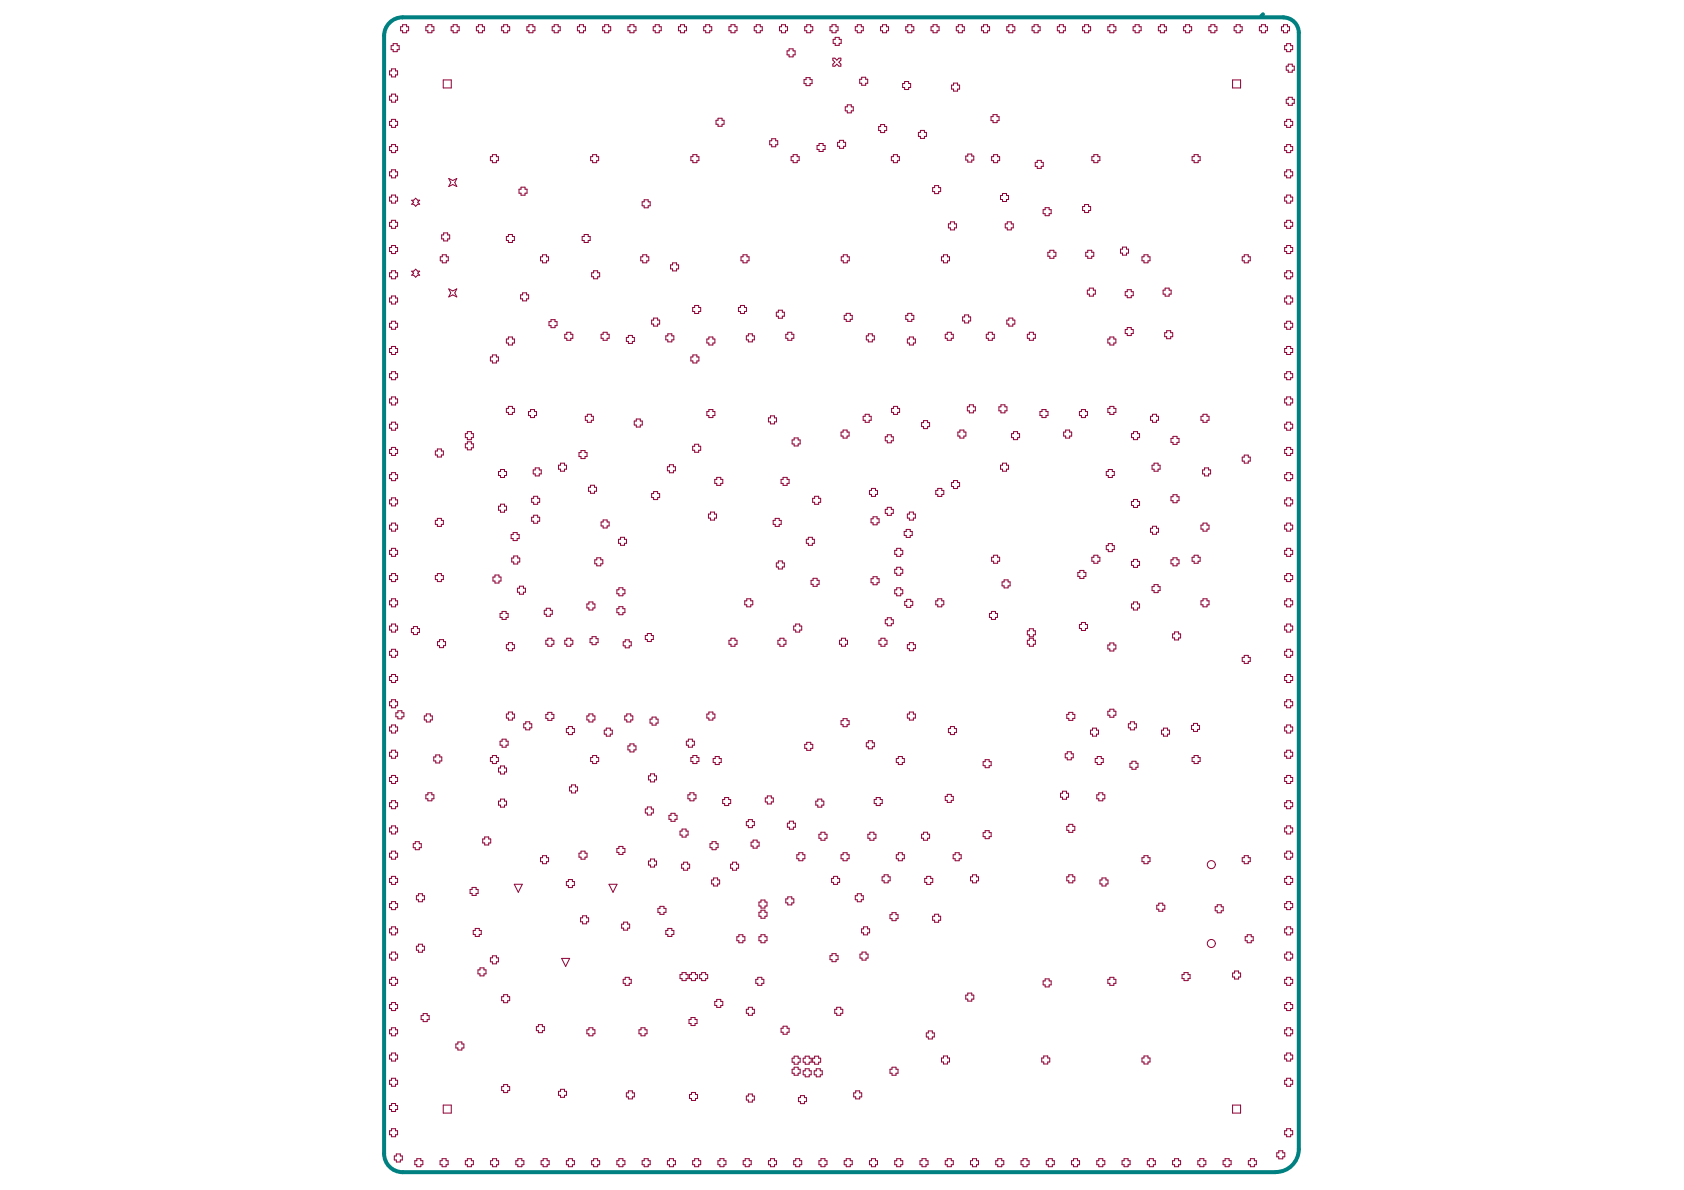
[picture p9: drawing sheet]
<svg xmlns="http://www.w3.org/2000/svg" width="297mm" height="210mm" viewBox="0 0 297 210" stroke-linecap="round" stroke-linejoin="round" font-family="sans-serif">
<path d="M222.8 2.5l-.3 .3M226.4 3.1a2.72 2.72 0 0 1 2.7 2.7v196.9a4 4 0 0 1-4.1 4M226.4 3.1h-155.4a3.3 3.3 0 0 0-3.2 3.2v197.2a3.3 3.3 0 0 0 3.2 3.3M71 206.8h154" fill="none" stroke="#008080" stroke-width=".71"/>
<g fill="none" stroke="#8d0034" stroke-width=".18">
<path d="M68.7 12.5h.4v-.3h.7v.3h.3v.7h-.3v.4h-.7v-.4h-.4zM68.7 17h.4v-.4h.7v.4h.3v.7h-.3v.3h-.7v-.3h-.4zM69 8.1h.3v-.4h.8v.4h.3v.7h-.3v.3h-.8v-.3h-.3zM70.7 4.7h.3v-.3h.7v.3h.4v.7h-.4v.4h-.7v-.4h-.3zM75.1 4.7h.4v-.3h.7v.3h.3v.7h-.3v.4h-.7v-.4h-.4zM78.2 14.1h1.4v1.4h-1.4zM79.6 4.7h.3v-.3h.7v.3h.4v.7h-.4v.4h-.7v-.4h-.3zM84 4.7h.4v-.3h.7v.3h.3v.7h-.3v.4h-.7v-.4h-.4zM88.5 4.7h.3v-.3h.7v.3h.4v.7h-.4v.4h-.7v-.4h-.3zM92.9 4.7h.4v-.3h.7v.3h.4v.7h-.4v.4h-.7v-.4h-.4zM97.4 4.7h.4v-.3h.7v.3h.3v.7h-.3v.4h-.7v-.4h-.4zM101.9 4.7h.3v-.3h.7v.3h.4v.7h-.4v.4h-.7v-.4h-.3z"/>
<path d="M106.3 4.7h.4v-.3h.7v.3h.3v.7h-.3v.4h-.7v-.4h-.4zM110.8 4.7h.3v-.3h.7v.3h.4v.7h-.4v.4h-.7v-.4h-.3zM115.2 4.7h.4v-.3h.7v.3h.3v.7h-.3v.4h-.7v-.4h-.4zM119.7 4.7h.3v-.3h.7v.3h.4v.7h-.4v.4h-.7v-.4h-.3zM124.1 4.7h.4v-.3h.7v.3h.3v.7h-.3v.4h-.7v-.4h-.4zM128.6 4.7h.3v-.3h.7v.3h.4v.7h-.4v.4h-.7v-.4h-.3zM133 4.7h.4v-.3h.7v.3h.4v.7h-.4v.4h-.7v-.4h-.4zM137.5 4.7h.3v-.3h.8v.3h.3v.7h-.3v.4h-.8v-.4h-.3zM138.8 9h.4v-.4h.7v.4h.3v.7h-.3v.3h-.7v-.3h-.4zM141.8 14h.4v-.3h.7v.3h.3v.8h-.3v.3h-.7v-.3h-.4zM141.9 4.7h.4v-.3h.7v.3h.4v.7h-.4v.4h-.7v-.4h-.4zM146.4 4.7h.4v-.3h.7v.3h.3v.7h-.3v.4h-.7v-.4h-.4z"/>
<path d="M146.9 10.3h.4l.3 .3 .4-.3h.3v.3l-.3 .4 .3 .3v.4h-.3l-.4-.4-.3 .4h-.4v-.4l.4-.3-.4-.4zM147 6.9h.3v-.3h.7v.3h.4v.7h-.4v.4h-.7v-.4h-.3zM149.1 18.8h.3v-.3h.8v.3h.3v.8h-.3v.3h-.8v-.3h-.3zM150.9 4.7h.3v-.3h.7v.3h.4v.7h-.4v.4h-.7v-.4h-.3zM151.6 14h.4v-.4h.7v.4h.4v.7h-.4v.3h-.7v-.3h-.4zM155.3 4.7h.4v-.3h.7v.3h.3v.7h-.3v.4h-.7v-.4h-.4zM159.2 14.7h.4v-.3h.7v.3h.3v.7h-.3v.4h-.7v-.4h-.4zM159.8 4.7h.3v-.3h.7v.3h.4v.7h-.4v.4h-.7v-.4h-.3zM164.2 4.7h.4v-.3h.7v.3h.3v.7h-.3v.4h-.7v-.4h-.4zM167.8 15h.4v-.3h.7v.3h.4v.7h-.4v.4h-.7v-.4h-.4zM168.7 4.7h.3v-.3h.7v.3h.4v.7h-.4v.4h-.7v-.4h-.3zM173.1 4.7h.4v-.3h.7v.3h.4v.7h-.4v.4h-.7v-.4h-.4z"/>
<path d="M177.6 4.7h.3v-.3h.8v.3h.3v.7h-.3v.4h-.8v-.4h-.3zM182 4.7h.4v-.3h.7v.3h.4v.7h-.4v.4h-.7v-.4h-.4zM186.5 4.7h.4v-.3h.7v.3h.3v.7h-.3v.4h-.7v-.4h-.4zM191 4.7h.3v-.3h.7v.3h.4v.7h-.4v.4h-.7v-.4h-.3zM195.4 4.7h.4v-.3h.7v.3h.3v.7h-.3v.4h-.7v-.4h-.4zM199.9 4.7h.3v-.3h.7v.3h.4v.7h-.4v.4h-.7v-.4h-.3zM204.3 4.7h.4v-.3h.7v.3h.3v.7h-.3v.4h-.7v-.4h-.4zM208.8 4.7h.3v-.3h.7v.3h.4v.7h-.4v.4h-.7v-.4h-.3zM213.2 4.7h.4v-.3h.7v.3h.3v.7h-.3v.4h-.7v-.4h-.4zM217.4 14.1h1.4v1.4h-1.4zM217.7 4.7h.3v-.3h.8v.3h.3v.7h-.3v.4h-.8v-.4h-.3zM222.1 4.7h.4v-.3h.7v.3h.4v.7h-.4v.4h-.7v-.4h-.4z"/>
<path d="M226 4.7h.4v-.3h.7v.3h.4v.7h-.4v.4h-.7v-.4h-.4zM226.6 8.1h.4v-.4h.7v.4h.3v.7h-.3v.3h-.7v-.3h-.4zM226.9 11.7h.3v-.4h.7v.4h.4v.7h-.4v.3h-.7v-.3h-.3zM226.9 17.5h.3v-.3h.7v.3h.4v.7h-.4v.4h-.7v-.4h-.3zM68.7 39.2h.4v-.3h.7v.3h.3v.7h-.3v.4h-.7v-.4h-.4zM68.7 34.8h.4v-.4h.7v.4h.3v.7h-.3v.3h-.7v-.3h-.4zM68.7 30.3h.4v-.3h.7v.3h.3v.7h-.3v.4h-.7v-.4h-.4zM68.7 21.4h.4v-.3h.7v.3h.3v.7h-.3v.4h-.7v-.4h-.4zM68.7 25.9h.4v-.4h.7v.4h.3v.7h-.3v.3h-.7v-.3h-.4zM72.6 35.3h.4l.3-.3 .4 .3h.3l-.3 .4 .3 .3h-.3l-.4 .4-.3-.4h-.4l.4-.3zM79.2 31.5l.7 .3 .7-.3-.4 .7 .4 .7-.7-.4-.7 .4 .3-.7zM86.5 27.6h.4v-.3h.7v.3h.3v.7h-.3v.4h-.7v-.4h-.4z"/>
<path d="M91.5 33.4h.4v-.4h.7v.4h.4v.7h-.4v.3h-.7v-.3h-.4zM104.2 27.6h.3v-.3h.7v.3h.4v.7h-.4v.4h-.7v-.4h-.3zM113.3 35.6h.3v-.4h.7v.4h.4v.7h-.4v.4h-.7v-.4h-.3zM121.9 27.6h.3v-.3h.7v.3h.4v.7h-.4v.4h-.7v-.4h-.3zM126.3 21.2h.4v-.3h.7v.3h.3v.7h-.3v.4h-.7v-.4h-.4zM135.8 24.8h.3v-.3h.7v.3h.4v.7h-.4v.4h-.7v-.4h-.3zM139.5 27.6h.4v-.3h.7v.3h.4v.7h-.4v.4h-.7v-.4h-.4zM144.1 25.7h.4v-.4h.7v.4h.3v.7h-.3v.3h-.7v-.3h-.4zM147.7 25.1h.4v-.3h.7v.3h.4v.7h-.4v.4h-.7v-.4h-.4zM155 22.3h.3v-.3h.7v.3h.4v.7h-.4v.4h-.7v-.4h-.3zM157.2 27.6h.4v-.3h.7v.3h.3v.7h-.3v.4h-.7v-.4h-.4zM162 23.4h.4v-.4h.7v.4h.3v.7h-.3v.3h-.7v-.3h-.4z"/>
<path d="M164.5 33.1h.4v-.4h.7v.4h.3v.7h-.3v.4h-.7v-.4h-.4zM167.3 39.5h.3v-.4h.8v.4h.3v.7h-.3v.4h-.8v-.4h-.3zM170.4 27.5h.3v-.3h.7v.3h.4v.7h-.4v.4h-.7v-.4h-.3zM174.8 20.6h.4v-.4h.7v.4h.3v.7h-.3v.3h-.7v-.3h-.4zM174.9 27.6h.4v-.3h.7v.3h.3v.7h-.3v.4h-.7v-.4h-.4zM176.5 34.5h.3v-.4h.7v.4h.4v.7h-.4v.3h-.7v-.3h-.3zM177.3 39.5h.4v-.4h.7v.4h.3v.7h-.3v.4h-.7v-.4h-.4zM182.6 28.6h.4v-.3h.7v.3h.3v.7h-.3v.4h-.7v-.4h-.4zM184 37h.4v-.4h.7v.4h.3v.7h-.3v.3h-.7v-.3h-.4zM191 36.4h.3v-.3h.7v.3h.4v.7h-.4v.4h-.7v-.4h-.3zM192.6 27.6h.3v-.3h.8v.3h.3v.7h-.3v.4h-.8v-.4h-.3zM210.3 27.6h.3v-.3h.7v.3h.4v.7h-.4v.4h-.7v-.4h-.3z"/>
<path d="M226.6 21.4h.4v-.3h.7v.3h.3v.7h-.3v.4h-.7v-.4h-.4zM226.6 25.9h.4v-.4h.7v.4h.3v.7h-.3v.3h-.7v-.3h-.4zM226.6 30.3h.4v-.3h.7v.3h.3v.7h-.3v.4h-.7v-.4h-.4zM226.6 34.8h.4v-.4h.7v.4h.3v.7h-.3v.3h-.7v-.3h-.4zM226.6 39.2h.4v-.3h.7v.3h.3v.7h-.3v.4h-.7v-.4h-.4zM68.7 48.1h.4v-.3h.7v.3h.3v.7h-.3v.4h-.7v-.4h-.4zM68.7 43.7h.4v-.4h.7v.4h.3v.7h-.3v.3h-.7v-.3h-.4zM68.7 52.6h.4v-.4h.7v.4h.3v.7h-.3v.3h-.7v-.3h-.4zM68.7 57h.4v-.3h.7v.3h.3v.7h-.3v.4h-.7v-.4h-.4zM72.6 47.8h.4l.3-.3 .4 .3h.3l-.3 .4 .3 .3h-.3l-.4 .4-.3-.4h-.4l.4-.3zM77.7 45.3h.3v-.4h.7v.4h.4v.7h-.4v.4h-.7v-.4h-.3zM77.9 41.4h.4v-.3h.7v.3h.3v.7h-.3v.4h-.7v-.4h-.4z"/>
<path d="M79.2 51l.7 .3 .7-.3-.4 .7 .4 .7-.7-.4-.7 .4 .3-.7zM89.3 41.7h.4v-.3h.7v.3h.3v.7h-.3v.4h-.7v-.4h-.4zM89.3 59.8h.4v-.4h.7v.4h.3v.7h-.3v.4h-.7v-.4h-.4zM91.8 52h.4v-.3h.7v.3h.3v.7h-.3v.4h-.7v-.4h-.4zM95.3 45.3h.4v-.4h.7v.4h.4v.7h-.4v.4h-.7v-.4h-.4zM96.8 56.7h.4v-.3h.7v.3h.4v.7h-.4v.4h-.7v-.4h-.4zM99.6 59h.4v-.4h.7v.4h.3v.7h-.3v.3h-.7v-.3h-.4zM102.7 41.7h.3v-.3h.7v.3h.4v.7h-.4v.4h-.7v-.4h-.3zM104.4 48.1h.3v-.3h.7v.3h.4v.7h-.4v.4h-.7v-.4h-.3zM106 59h.4v-.4h.7v.4h.3v.7h-.3v.3h-.7v-.3h-.4zM110.5 59.5h.3v-.3h.7v.3h.4v.7h-.4v.4h-.7v-.4h-.3zM113 45.3h.4v-.4h.7v.4h.3v.7h-.3v.4h-.7v-.4h-.4z"/>
<path d="M114.9 56.5h.4v-.4h.7v.4h.4v.7h-.4v.3h-.7v-.3h-.4zM117.4 59.2h.4v-.3h.7v.3h.4v.7h-.4v.4h-.7v-.4h-.4zM118.3 46.7h.3v-.3h.7v.3h.4v.7h-.4v.4h-.7v-.4h-.3zM122.2 54.2h.3v-.3h.7v.3h.4v.7h-.4v.4h-.7v-.4h-.3zM124.7 59.8h.3v-.4h.7v.4h.4v.7h-.4v.4h-.7v-.4h-.3zM130.3 54.2h.3v-.3h.7v.3h.4v.7h-.4v.4h-.7v-.4h-.3zM130.7 45.3h.4v-.4h.7v.4h.3v.7h-.3v.4h-.7v-.4h-.4zM131.6 59.2h.4v-.3h.7v.3h.4v.7h-.4v.4h-.7v-.4h-.4zM136.9 55.1h.4v-.4h.7v.4h.4v.7h-.4v.3h-.7v-.3h-.4zM138.6 59h.4v-.4h.7v.4h.3v.7h-.3v.3h-.7v-.3h-.4zM148.4 45.3h.3v-.4h.7v.4h.4v.7h-.4v.4h-.7v-.4h-.3zM148.9 55.6h.4v-.3h.7v.3h.3v.7h-.3v.4h-.7v-.4h-.4z"/>
<path d="M152.8 59.2h.4v-.3h.7v.3h.3v.7h-.3v.4h-.7v-.4h-.4zM159.8 55.6h.3v-.3h.7v.3h.4v.7h-.4v.4h-.7v-.4h-.3zM160 59.8h.4v-.4h.7v.4h.4v.7h-.4v.4h-.7v-.4h-.4zM166.1 45.3h.3v-.4h.7v.4h.4v.7h-.4v.4h-.7v-.4h-.3zM166.7 59h.4v-.4h.7v.4h.3v.7h-.3v.3h-.7v-.3h-.4zM169.8 55.9h.3v-.3h.8v.3h.3v.7h-.3v.4h-.8v-.4h-.3zM174 59h.3v-.4h.7v.4h.4v.7h-.4v.3h-.7v-.3h-.3zM177.6 56.5h.3v-.4h.8v.4h.3v.7h-.3v.3h-.8v-.3h-.3zM181.2 59h.4v-.4h.7v.4h.3v.7h-.3v.3h-.7v-.3h-.4zM184.8 44.5h.4v-.4h.7v.4h.3v.7h-.3v.4h-.7v-.4h-.4zM191.5 44.5h.4v-.4h.7v.4h.3v.7h-.3v.4h-.7v-.4h-.4zM191.8 51.2h.3v-.4h.8v.4h.3v.7h-.3v.3h-.8v-.3h-.3z"/>
<path d="M195.4 59.8h.4v-.4h.7v.4h.3v.7h-.3v.4h-.7v-.4h-.4zM197.6 43.9h.4v-.3h.7v.3h.4v.7h-.4v.4h-.7v-.4h-.4zM198.5 51.5h.3v-.4h.7v.4h.4v.7h-.4v.3h-.7v-.3h-.3zM198.5 58.1h.3v-.3h.7v.3h.4v.7h-.4v.4h-.7v-.4h-.3zM201.4 45.3h.4v-.4h.7v.4h.3v.7h-.3v.4h-.7v-.4h-.4zM205.2 51.2h.3v-.4h.7v.4h.4v.7h-.4v.3h-.7v-.3h-.3zM205.4 58.7h.4v-.4h.7v.4h.4v.7h-.4v.3h-.7v-.3h-.4zM219.1 45.3h.4v-.4h.7v.4h.3v.7h-.3v.4h-.7v-.4h-.4zM226.6 43.7h.4v-.4h.7v.4h.3v.7h-.3v.3h-.7v-.3h-.4zM226.6 48.1h.4v-.3h.7v.3h.3v.7h-.3v.4h-.7v-.4h-.4zM226.6 52.6h.4v-.4h.7v.4h.3v.7h-.3v.3h-.7v-.3h-.4zM226.6 57h.4v-.3h.7v.3h.3v.7h-.3v.4h-.7v-.4h-.4z"/>
<path d="M68.7 79.3h.4v-.4h.7v.4h.3v.7h-.3v.3h-.7v-.3h-.4zM68.7 74.8h.4v-.3h.7v.3h.3v.7h-.3v.4h-.7v-.4h-.4zM68.7 70.4h.4v-.4h.7v.4h.3v.7h-.3v.3h-.7v-.3h-.4zM68.7 65.9h.4v-.3h.7v.3h.3v.7h-.3v.4h-.7v-.4h-.4zM68.7 61.5h.4v-.4h.7v.4h.3v.7h-.3v.3h-.7v-.3h-.4zM76.8 79.5h.3v-.3h.8v.3h.3v.8h-.3v.3h-.8v-.3h-.3zM82.1 76.5h.3v-.4h.7v.4h.4v.7h-.4v.3h-.7v-.3h-.3zM82.1 78.3h.3v-.4h.7v.4h.4v.7h-.4v.3h-.7v-.3h-.3zM86.5 63h.4v-.4h.7v.4h.3v.7h-.3v.3h-.7v-.3h-.4zM89.3 72h.4v-.3h.7v.3h.3v.7h-.3v.4h-.7v-.4h-.4zM93.2 72.6h.4v-.4h.7v.4h.3v.7h-.3v.4h-.7v-.4h-.4zM102.1 79.8h.4v-.3h.7v.3h.3v.7h-.3v.4h-.7v-.4h-.4z"/>
<path d="M103.2 73.4h.4v-.3h.7v.3h.4v.7h-.4v.4h-.7v-.4h-.4zM111.9 74.3h.3v-.4h.7v.4h.4v.7h-.4v.3h-.7v-.3h-.3zM121.9 63h.3v-.4h.7v.4h.4v.7h-.4v.3h-.7v-.3h-.3zM122.2 78.7h.3v-.3h.7v.3h.4v.7h-.4v.4h-.7v-.4h-.3zM124.7 72.6h.3v-.4h.7v.4h.4v.7h-.4v.4h-.7v-.4h-.3zM135.5 73.7h.4v-.3h.7v.3h.4v.7h-.4v.4h-.7v-.4h-.4zM139.7 77.6h.4v-.4h.7v.4h.3v.7h-.3v.4h-.7v-.4h-.4zM148.4 76.2h.3v-.3h.7v.3h.4v.7h-.4v.4h-.7v-.4h-.3zM152.3 73.4h.3v-.3h.7v.3h.4v.7h-.4v.4h-.7v-.4h-.3zM156.2 77h.3v-.3h.7v.3h.4v.8h-.4v.3h-.7v-.3h-.3zM157.3 72h.3v-.3h.7v.3h.4v.7h-.4v.4h-.7v-.4h-.3zM162.6 74.5h.3v-.3h.7v.3h.4v.7h-.4v.4h-.7v-.4h-.3z"/>
<path d="M169 76.2h.3v-.3h.7v.3h.4v.7h-.4v.4h-.7v-.4h-.3zM170.6 71.8h.4v-.4h.7v.4h.3v.7h-.3v.3h-.7v-.3h-.4zM176.2 71.8h.4v-.4h.7v.4h.3v.7h-.3v.3h-.7v-.3h-.4zM178.4 76.5h.4v-.4h.7v.4h.3v.7h-.3v.3h-.7v-.3h-.4zM183.4 72.6h.4v-.4h.7v.4h.4v.7h-.4v.4h-.7v-.4h-.4zM187.6 76.2h.4v-.3h.7v.3h.3v.7h-.3v.4h-.7v-.4h-.4zM190.4 72.6h.4v-.4h.7v.4h.3v.7h-.3v.4h-.7v-.4h-.4zM195.4 72h.4v-.3h.7v.3h.3v.7h-.3v.4h-.7v-.4h-.4zM199.6 76.5h.3v-.4h.8v.4h.3v.7h-.3v.3h-.8v-.3h-.3zM202.9 73.4h.4v-.3h.7v.3h.3v.7h-.3v.4h-.7v-.4h-.4zM206.6 77.3h.3v-.3h.7v.3h.4v.7h-.4v.4h-.7v-.4h-.3zM211.8 73.4h.4v-.3h.7v.3h.4v.7h-.4v.4h-.7v-.4h-.4z"/>
<path d="M226.6 61.5h.4v-.4h.7v.4h.3v.7h-.3v.3h-.7v-.3h-.4zM226.6 65.9h.4v-.3h.7v.3h.3v.7h-.3v.4h-.7v-.4h-.4zM226.6 70.4h.4v-.4h.7v.4h.3v.7h-.3v.3h-.7v-.3h-.4zM226.6 74.8h.4v-.3h.7v.3h.3v.7h-.3v.4h-.7v-.4h-.4zM226.6 79.3h.4v-.4h.7v.4h.3v.7h-.3v.3h-.7v-.3h-.4zM68.7 97.1h.4v-.4h.7v.4h.3v.7h-.3v.3h-.7v-.3h-.4zM68.7 92.6h.4v-.3h.7v.3h.3v.7h-.3v.4h-.7v-.4h-.4zM68.7 83.7h.4v-.3h.7v.3h.3v.7h-.3v.4h-.7v-.4h-.4zM68.7 88.2h.4v-.4h.7v.4h.3v.7h-.3v.3h-.7v-.3h-.4zM76.8 91.8h.3v-.4h.8v.4h.3v.7h-.3v.4h-.8v-.4h-.3zM87.9 83.2h.4v-.4h.7v.4h.3v.7h-.3v.3h-.7v-.3h-.4zM87.9 89.3h.4v-.4h.7v.4h.3v.7h-.3v.3h-.7v-.3h-.4z"/>
<path d="M90.2 94.3h.3v-.4h.7v.4h.4v.7h-.4v.4h-.7v-.4h-.3zM90.3 98.4h.3v-.3h.7v.3h.4v.7h-.4v.4h-.7v-.4h-.3zM93.8 91.2h.3v-.3h.7v.3h.4v.7h-.4v.4h-.7v-.4h-.3zM93.8 87.9h.3v-.4h.7v.4h.4v.7h-.4v.4h-.7v-.4h-.3zM94.1 82.9h.3v-.4h.7v.4h.4v.7h-.4v.3h-.7v-.3h-.3zM98.5 82.1h.4v-.4h.7v.4h.3v.7h-.3v.3h-.7v-.3h-.4zM103.8 85.9h.4v-.3h.7v.3h.3v.8h-.3v.3h-.7v-.3h-.4zM104.9 98.7h.4v-.3h.7v.3h.3v.8h-.3v.3h-.7v-.3h-.4zM106 92.1h.4v-.4h.7v.4h.3v.7h-.3v.3h-.7v-.3h-.4zM109.1 95.1h.3v-.3h.8v.3h.3v.7h-.3v.4h-.8v-.4h-.3zM114.9 87.1h.4v-.4h.7v.4h.4v.7h-.4v.3h-.7v-.3h-.4zM117.7 82.3h.4v-.3h.7v.3h.3v.7h-.3v.4h-.7v-.4h-.4z"/>
<path d="M125 90.7h.3v-.4h.7v.4h.4v.7h-.4v.3h-.7v-.3h-.3zM126.1 84.6h.3v-.4h.7v.4h.4v.7h-.4v.3h-.7v-.3h-.3zM136.4 91.8h.3v-.4h.7v.4h.4v.7h-.4v.4h-.7v-.4h-.3zM136.9 99.3h.4v-.4h.7v.4h.4v.7h-.4v.4h-.7v-.4h-.4zM137.8 84.6h.3v-.4h.7v.4h.4v.7h-.4v.3h-.7v-.3h-.3zM142.2 95.1h.4v-.3h.7v.3h.3v.7h-.3v.4h-.7v-.4h-.4zM143.3 87.9h.4v-.4h.7v.4h.4v.7h-.4v.4h-.7v-.4h-.4zM153.4 86.5h.3v-.3h.7v.3h.4v.7h-.4v.4h-.7v-.4h-.3zM153.6 91.5h.4v-.3h.7v.3h.4v.7h-.4v.4h-.7v-.4h-.4zM156.2 89.8h.3v-.3h.7v.3h.4v.7h-.4v.4h-.7v-.4h-.3zM157.8 97.1h.4v-.4h.7v.4h.3v.7h-.3v.3h-.7v-.3h-.4zM159.5 93.7h.3v-.3h.8v.3h.3v.7h-.3v.4h-.8v-.4h-.3z"/>
<path d="M160 90.7h.4v-.4h.7v.4h.4v.7h-.4v.3h-.7v-.3h-.4zM165.1 86.5h.3v-.3h.7v.3h.4v.7h-.4v.4h-.7v-.4h-.3zM167.8 85.1h.4v-.3h.7v.3h.4v.7h-.4v.4h-.7v-.4h-.4zM174.9 98.3h.4v-.4h.7v.4h.3v.7h-.3v.4h-.7v-.4h-.4zM176.5 82.1h.3v-.4h.7v.4h.4v.7h-.4v.3h-.7v-.3h-.3zM192.6 98.3h.3v-.4h.8v.4h.3v.7h-.3v.4h-.8v-.4h-.3zM195.1 83.2h.4v-.4h.7v.4h.3v.7h-.3v.3h-.7v-.3h-.4zM195.1 96.2h.4v-.3h.7v.3h.3v.7h-.3v.4h-.7v-.4h-.4zM199.6 88.5h.3v-.4h.8v.4h.3v.7h-.3v.3h-.8v-.3h-.3zM199.6 99h.3v-.3h.8v.3h.3v.7h-.3v.4h-.8v-.4h-.3zM202.9 93.2h.4v-.4h.7v.4h.3v.7h-.3v.3h-.7v-.3h-.4zM203.2 82.1h.4v-.4h.7v.4h.3v.7h-.3v.3h-.7v-.3h-.4z"/>
<path d="M206.6 87.6h.3v-.3h.7v.3h.4v.7h-.4v.4h-.7v-.4h-.3zM206.6 98.7h.3v-.3h.7v.3h.4v.8h-.4v.3h-.7v-.3h-.3zM210.3 98.3h.3v-.4h.7v.4h.4v.7h-.4v.4h-.7v-.4h-.3zM211.8 92.6h.4v-.3h.7v.3h.4v.7h-.4v.4h-.7v-.4h-.4zM212.1 82.9h.4v-.4h.7v.4h.3v.7h-.3v.3h-.7v-.3h-.4zM219.1 80.6h.4v-.3h.7v.3h.3v.7h-.3v.4h-.7v-.4h-.4zM226.6 83.7h.4v-.3h.7v.3h.3v.7h-.3v.4h-.7v-.4h-.4zM226.6 88.2h.4v-.4h.7v.4h.3v.7h-.3v.3h-.7v-.3h-.4zM226.6 92.6h.4v-.3h.7v.3h.3v.7h-.3v.4h-.7v-.4h-.4zM226.6 97.1h.4v-.4h.7v.4h.3v.7h-.3v.3h-.7v-.3h-.4zM68.7 110.4h.4v-.3h.7v.3h.3v.7h-.3v.4h-.7v-.4h-.4zM68.7 106h.4v-.4h.7v.4h.3v.7h-.3v.3h-.7v-.3h-.4z"/>
<path d="M68.7 101.5h.4v-.3h.7v.3h.3v.7h-.3v.4h-.7v-.4h-.4zM68.7 114.9h.4v-.4h.7v.4h.3v.7h-.3v.3h-.7v-.3h-.4zM68.7 119.3h.4v-.3h.7v.3h.3v.7h-.3v.4h-.7v-.4h-.4zM72.6 110.9h.3v-.4h.7v.4h.4v.7h-.4v.3h-.7v-.3h-.3zM76.8 101.5h.3v-.3h.8v.3h.3v.7h-.3v.4h-.8v-.4h-.3zM77.2 113.2h.3v-.4h.7v.4h.4v.7h-.4v.3h-.7v-.3h-.3zM87 101.8h.3v-.4h.7v.4h.4v.7h-.4v.3h-.7v-.3h-.3zM88.2 108.2h.4v-.4h.7v.4h.3v.7h-.3v.4h-.7v-.4h-.4zM89.3 113.7h.4v-.3h.7v.3h.3v.7h-.3v.4h-.7v-.4h-.4zM91.3 103.8h.3v-.4h.7v.4h.4v.7h-.4v.3h-.7v-.3h-.3zM96 107.6h.4v-.3h.7v.3h.3v.8h-.3v.3h-.7v-.3h-.4zM96.3 112.9h.3v-.3h.7v.3h.4v.7h-.4v.4h-.7v-.4h-.3z"/>
<path d="M99.6 112.9h.4v-.3h.7v.3h.3v.7h-.3v.4h-.7v-.4h-.4zM103.5 106.5h.4v-.3h.7v.3h.3v.7h-.3v.4h-.7v-.4h-.4zM104.1 112.7h.3v-.4h.7v.4h.4v.7h-.4v.3h-.7v-.3h-.3zM108.8 107.4h.4v-.4h.7v.4h.3v.7h-.3v.3h-.7v-.3h-.4zM108.8 104h.4v-.3h.7v.3h.3v.7h-.3v.4h-.7v-.4h-.4zM109.9 113.2h.4v-.3h.7v.3h.3v.7h-.3v.4h-.7v-.4h-.4zM113.8 112.1h.4v-.4h.7v.4h.3v.7h-.3v.4h-.7v-.4h-.4zM128.6 112.9h.3v-.3h.7v.3h.4v.7h-.4v.4h-.7v-.4h-.3zM131.4 106h.3v-.4h.7v.4h.4v.7h-.4v.3h-.7v-.3h-.3zM137.2 112.9h.4v-.3h.7v.3h.3v.7h-.3v.4h-.7v-.4h-.4zM140 110.4h.4v-.3h.7v.3h.3v.7h-.3v.4h-.7v-.4h-.4zM143.1 102.4h.3v-.4h.7v.4h.4v.7h-.4v.3h-.7v-.3h-.3z"/>
<path d="M148.1 112.9h.3v-.3h.7v.3h.4v.7h-.4v.4h-.7v-.4h-.3zM153.6 102.1h.4v-.4h.7v.4h.4v.7h-.4v.3h-.7v-.3h-.4zM155 112.9h.4v-.3h.7v.3h.4v.7h-.4v.4h-.7v-.4h-.4zM156.2 109.3h.3v-.3h.7v.3h.4v.7h-.4v.4h-.7v-.4h-.3zM157.8 100.4h.4v-.3h.7v.3h.3v.7h-.3v.4h-.7v-.4h-.4zM157.8 104h.4v-.3h.7v.3h.3v.7h-.3v.4h-.7v-.4h-.4zM159.6 106.1h.3v-.4h.7v.4h.4v.7h-.4v.3h-.7v-.3h-.3zM160 113.7h.4v-.3h.7v.3h.4v.7h-.4v.4h-.7v-.4h-.4zM165.1 106h.3v-.4h.7v.4h.4v.7h-.4v.3h-.7v-.3h-.3zM174.5 108.2h.4v-.4h.7v.4h.3v.7h-.3v.4h-.7v-.4h-.4zM176.8 102.6h.3v-.3h.7v.3h.4v.7h-.4v.4h-.7v-.4h-.3zM181.2 112.9h.4v-.3h.7v.3h.3v.7h-.3v.4h-.7v-.4h-.4z"/>
<path d="M181.2 111.3h.4v-.4h.7v.4h.3v.7h-.3v.3h-.7v-.3h-.4zM190.1 101h.4v-.4h.7v.4h.3v.7h-.3v.3h-.7v-.3h-.4zM190.4 110.2h.4v-.4h.7v.4h.3v.7h-.3v.3h-.7v-.3h-.4zM195.4 113.8h.4v-.4h.7v.4h.3v.7h-.3v.3h-.7v-.3h-.4zM199.6 106.5h.3v-.3h.8v.3h.3v.7h-.3v.4h-.8v-.4h-.3zM203.2 103.5h.4v-.4h.7v.4h.3v.7h-.3v.3h-.7v-.3h-.4zM206.8 111.8h.4v-.3h.7v.3h.3v.7h-.3v.4h-.7v-.4h-.4zM211.8 106h.4v-.4h.7v.4h.4v.7h-.4v.3h-.7v-.3h-.4zM219.1 116h.4v-.4h.7v.4h.3v.7h-.3v.3h-.7v-.3h-.4zM226.6 101.5h.4v-.3h.7v.3h.3v.7h-.3v.4h-.7v-.4h-.4zM226.6 106h.4v-.4h.7v.4h.3v.7h-.3v.3h-.7v-.3h-.4zM226.6 110.4h.4v-.3h.7v.3h.3v.7h-.3v.4h-.7v-.4h-.4z"/>
<path d="M226.6 114.9h.4v-.4h.7v.4h.3v.7h-.3v.3h-.7v-.3h-.4zM226.6 119.3h.4v-.3h.7v.3h.3v.7h-.3v.4h-.7v-.4h-.4zM68.7 137.1h.4v-.3h.7v.3h.3v.7h-.3v.4h-.7v-.4h-.4zM68.7 132.7h.4v-.4h.7v.4h.3v.7h-.3v.3h-.7v-.3h-.4zM68.7 128.2h.4v-.3h.7v.3h.3v.7h-.3v.4h-.7v-.4h-.4zM68.7 123.8h.4v-.4h.7v.4h.3v.7h-.3v.3h-.7v-.3h-.4zM69.8 125.7h.4v-.3h.7v.3h.3v.7h-.3v.4h-.7v-.4h-.4zM74.8 126.3h.4v-.4h.7v.4h.4v.7h-.4v.3h-.7v-.3h-.4zM76.5 133.5h.4v-.3h.7v.3h.3v.7h-.3v.4h-.7v-.4h-.4zM86.5 133.6h.4v-.3h.7v.3h.3v.7h-.3v.4h-.7v-.4h-.4zM87.9 135.5h.4v-.4h.7v.4h.3v.7h-.3v.3h-.7v-.3h-.4zM88.2 130.7h.4v-.3h.7v.3h.3v.7h-.3v.4h-.7v-.4h-.4z"/>
<path d="M89.3 126h.4v-.4h.7v.4h.3v.7h-.3v.3h-.7v-.3h-.4zM92.4 127.7h.3v-.4h.7v.4h.4v.7h-.4v.3h-.7v-.3h-.3zM96.3 126h.3v-.3h.7v.3h.4v.7h-.4v.4h-.7v-.4h-.3zM99.9 128.5h.4v-.3h.7v.3h.3v.7h-.3v.4h-.7v-.4h-.4zM100.5 138.8h.3v-.3h.7v.3h.4v.7h-.4v.4h-.7v-.4h-.3zM103.5 126.3h.4v-.4h.7v.4h.3v.7h-.3v.3h-.7v-.3h-.4zM104.2 133.6h.3v-.3h.7v.3h.4v.7h-.4v.4h-.7v-.4h-.3zM106.6 128.8h.3v-.4h.7v.4h.4v.7h-.4v.3h-.7v-.3h-.3zM110.2 126.3h.4v-.4h.7v.4h.3v.7h-.3v.3h-.7v-.3h-.4zM110.8 131.6h.3v-.4h.7v.4h.4v.7h-.4v.3h-.7v-.3h-.3zM114.4 136.9h.3v-.4h.7v.4h.4v.7h-.4v.3h-.7v-.3h-.3zM114.7 126.8h.3v-.3h.7v.3h.4v.7h-.4v.4h-.7v-.4h-.3z"/>
<path d="M121.1 130.7h.3v-.3h.7v.3h.4v.7h-.4v.4h-.7v-.4h-.3zM121.9 133.6h.3v-.3h.7v.3h.4v.7h-.4v.4h-.7v-.4h-.3zM124.7 126h.3v-.4h.7v.4h.4v.7h-.4v.3h-.7v-.3h-.3zM125.8 133.8h.4v-.4h.7v.4h.3v.7h-.3v.4h-.7v-.4h-.4zM141.9 131.3h.4v-.4h.7v.4h.4v.7h-.4v.4h-.7v-.4h-.4zM148.4 127.1h.3v-.3h.7v.3h.4v.7h-.4v.4h-.7v-.4h-.3zM152.8 131h.4v-.3h.7v.3h.3v.7h-.3v.4h-.7v-.4h-.4zM158.1 133.8h.4v-.4h.7v.4h.3v.7h-.3v.4h-.7v-.4h-.4zM160 126h.4v-.4h.7v.4h.4v.7h-.4v.3h-.7v-.3h-.4zM167.3 128.5h.3v-.3h.8v.3h.3v.7h-.3v.4h-.8v-.4h-.3zM173.4 134.4h.4v-.4h.7v.4h.3v.7h-.3v.3h-.7v-.3h-.4zM187.1 139.9h.3v-.3h.7v.3h.4v.7h-.4v.4h-.7v-.4h-.3z"/>
<path d="M187.9 133h.3v-.4h.8v.4h.3v.7h-.3v.3h-.8v-.3h-.3zM188.2 126h.3v-.3h.7v.3h.4v.7h-.4v.4h-.7v-.4h-.3zM192.4 128.8h.3v-.4h.7v.4h.4v.7h-.4v.3h-.7v-.3h-.3zM193.2 133.8h.3v-.4h.7v.4h.4v.7h-.4v.4h-.7v-.4h-.3zM195.4 125.5h.4v-.4h.7v.4h.3v.7h-.3v.3h-.7v-.3h-.4zM199 127.7h.4v-.4h.7v.4h.3v.7h-.3v.3h-.7v-.3h-.4zM199.3 134.6h.4v-.3h.7v.3h.3v.7h-.3v.4h-.7v-.4h-.4zM204.9 128.8h.3v-.4h.7v.4h.4v.7h-.4v.3h-.7v-.3h-.3zM210.2 128h.3v-.4h.7v.4h.4v.7h-.4v.3h-.7v-.3h-.3zM210.3 133.6h.3v-.3h.7v.3h.4v.7h-.4v.4h-.7v-.4h-.3zM226.6 123.8h.4v-.4h.7v.4h.3v.7h-.3v.3h-.7v-.3h-.4zM226.6 128.2h.4v-.3h.7v.3h.3v.7h-.3v.4h-.7v-.4h-.4z"/>
<path d="M226.6 132.7h.4v-.4h.7v.4h.3v.7h-.3v.3h-.7v-.3h-.4zM226.6 137.1h.4v-.3h.7v.3h.3v.7h-.3v.4h-.7v-.4h-.4zM68.7 141.6h.4v-.4h.7v.4h.3v.7h-.3v.3h-.7v-.3h-.4zM68.7 159.4h.4v-.4h.7v.4h.3v.7h-.3v.3h-.7v-.3h-.4zM68.7 154.9h.4v-.3h.7v.3h.3v.7h-.3v.4h-.7v-.4h-.4zM68.7 146h.4v-.3h.7v.3h.3v.7h-.3v.4h-.7v-.4h-.4zM68.7 150.5h.4v-.4h.7v.4h.3v.7h-.3v.3h-.7v-.3h-.4zM72.9 148.8h.3v-.3h.8v.3h.3v.7h-.3v.4h-.8v-.4h-.3zM73.4 158h.4v-.4h.7v.4h.4v.7h-.4v.4h-.7v-.4h-.4zM75.1 140.2h.4v-.4h.7v.4h.3v.7h-.3v.4h-.7v-.4h-.4zM82.9 156.9h.4v-.4h.7v.4h.3v.7h-.3v.3h-.7v-.3h-.4zM85.1 148h.4v-.4h.7v.4h.4v.7h-.4v.3h-.7v-.3h-.4z"/>
<path d="M87.9 141.3h.4v-.3h.7v.3h.3v.7h-.3v.4h-.7v-.4h-.4zM90.7 156h1.4l-.7 1.4zM95.3 151.3h.4v-.4h.7v.4h.4v.7h-.4v.3h-.7v-.3h-.4zM99.9 155.5h.4v-.4h.7v.4h.3v.7h-.3v.4h-.7v-.4h-.4zM102.1 150.5h.4v-.4h.7v.4h.3v.7h-.3v.3h-.7v-.3h-.4zM107.4 156h1.4l-.7 1.4zM108.8 149.7h.4v-.4h.7v.4h.3v.7h-.3v.3h-.7v-.3h-.4zM113.8 142.7h.4v-.4h.7v.4h.3v.7h-.3v.4h-.7v-.4h-.4zM114.4 151.9h.3v-.4h.7v.4h.4v.7h-.4v.3h-.7v-.3h-.3zM118 143.8h.4v-.3h.7v.3h.3v.7h-.3v.4h-.7v-.4h-.4zM120 146.6h.3v-.4h.7v.4h.4v.7h-.4v.4h-.7v-.4h-.3zM120.2 152.4h.4v-.3h.7v.3h.3v.7h-.3v.4h-.7v-.4h-.4z"/>
<path d="M121.3 140.2h.4v-.4h.7v.4h.4v.7h-.4v.4h-.7v-.4h-.4zM125.2 148.8h.4v-.3h.7v.3h.4v.7h-.4v.4h-.7v-.4h-.4zM125.5 155.2h.4v-.3h.7v.3h.3v.7h-.3v.4h-.7v-.4h-.4zM127.5 141h.3v-.3h.7v.3h.4v.7h-.4v.4h-.7v-.4h-.3zM128.9 152.4h.3v-.3h.7v.3h.4v.7h-.4v.4h-.7v-.4h-.3zM131.6 144.9h.4v-.3h.7v.3h.4v.7h-.4v.4h-.7v-.4h-.4zM132.5 148.5h.3v-.3h.7v.3h.4v.7h-.4v.4h-.7v-.4h-.3zM133.9 159.1h.3v-.3h.7v.3h.4v.7h-.4v.4h-.7v-.4h-.3zM135 140.8h.3v-.4h.7v.4h.4v.7h-.4v.3h-.7v-.3h-.3zM138.6 158.6h.4v-.4h.7v.4h.3v.7h-.3v.3h-.7v-.3h-.4zM138.9 145.2h.3v-.4h.7v.4h.4v.7h-.4v.4h-.7v-.4h-.3zM140.6 150.8h.3v-.4h.7v.4h.4v.7h-.4v.3h-.7v-.3h-.3z"/>
<path d="M143.9 141.3h.4v-.3h.7v.3h.3v.7h-.3v.4h-.7v-.4h-.4zM144.5 147.1h.3v-.3h.7v.3h.4v.8h-.4v.3h-.7v-.3h-.3zM146.7 154.9h.3v-.3h.7v.3h.4v.7h-.4v.4h-.7v-.4h-.3zM148.4 150.8h.3v-.4h.7v.4h.4v.7h-.4v.3h-.7v-.3h-.3zM150.9 158h.3v-.4h.7v.4h.4v.7h-.4v.4h-.7v-.4h-.3zM153.1 147.1h.3v-.3h.7v.3h.4v.8h-.4v.3h-.7v-.3h-.3zM154.2 141h.4v-.3h.7v.3h.3v.7h-.3v.4h-.7v-.4h-.4zM155.6 154.7h.3v-.4h.8v.4h.3v.7h-.3v.3h-.8v-.3h-.3zM158.1 150.8h.4v-.4h.7v.4h.3v.7h-.3v.3h-.7v-.3h-.4zM162.6 147.1h.3v-.3h.7v.3h.4v.8h-.4v.3h-.7v-.3h-.3zM163.1 154.9h.4v-.3h.7v.3h.3v.7h-.3v.4h-.7v-.4h-.4zM166.7 140.5h.4v-.4h.7v.4h.3v.7h-.3v.3h-.7v-.3h-.4z"/>
<path d="M168.1 150.8h.4v-.4h.7v.4h.3v.7h-.3v.3h-.7v-.3h-.4zM171.2 154.7h.3v-.4h.7v.4h.4v.7h-.4v.3h-.7v-.3h-.3zM173.4 146.9h.4v-.4h.7v.4h.3v.7h-.3v.3h-.7v-.3h-.4zM188.2 145.8h.3v-.4h.7v.4h.4v.7h-.4v.3h-.7v-.3h-.3zM188.2 154.7h.3v-.4h.7v.4h.4v.7h-.4v.3h-.7v-.3h-.3zM193.5 140.2h.3v-.4h.7v.4h.4v.7h-.4v.4h-.7v-.4h-.3zM194 155.2h.4v-.3h.7v.3h.3v.7h-.3v.4h-.7v-.4h-.4zM201.4 151.3h.4v-.4h.7v.4h.3v.7h-.3v.3h-.7v-.3h-.4zM204 159.7h.4v-.4h.7v.4h.4v.7h-.4v.3h-.7v-.3h-.4zM214.3 159.9h.4v-.3h.7v.3h.4v.8h-.4v.3h-.7v-.3h-.4zM219.1 151.3h.4v-.4h.7v.4h.3v.7h-.3v.3h-.7v-.3h-.4zM226.6 141.6h.4v-.4h.7v.4h.3v.7h-.3v.3h-.7v-.3h-.4z"/>
<path d="M226.6 146h.4v-.3h.7v.3h.3v.7h-.3v.4h-.7v-.4h-.4zM226.6 150.5h.4v-.4h.7v.4h.3v.7h-.3v.3h-.7v-.3h-.4zM226.6 154.9h.4v-.3h.7v.3h.3v.7h-.3v.4h-.7v-.4h-.4zM226.6 159.4h.4v-.4h.7v.4h.3v.7h-.3v.3h-.7v-.3h-.4zM68.7 172.7h.4v-.3h.7v.3h.3v.7h-.3v.4h-.7v-.4h-.4zM68.7 163.8h.4v-.3h.7v.3h.3v.7h-.3v.4h-.7v-.4h-.4zM68.7 168.3h.4v-.4h.7v.4h.3v.7h-.3v.4h-.7v-.4h-.4zM68.7 177.2h.4v-.4h.7v.4h.3v.7h-.3v.4h-.7v-.4h-.4zM73.4 166.9h.4v-.4h.7v.4h.4v.7h-.4v.4h-.7v-.4h-.4zM74.3 179.1h.3v-.3h.7v.3h.4v.7h-.4v.4h-.7v-.4h-.3zM83.5 164.1h.3v-.3h.7v.3h.4v.7h-.4v.4h-.7v-.4h-.3zM84.3 171.1h.4v-.4h.7v.4h.3v.7h-.3v.3h-.7v-.3h-.4z"/>
<path d="M86.5 169h.4v-.4h.7v.4h.3v.7h-.3v.3h-.7v-.3h-.4zM88.5 175.8h.3v-.3h.7v.3h.4v.7h-.4v.4h-.7v-.4h-.3zM99.1 169.1h1.4l-.7 1.4zM102.4 161.9h.4v-.4h.7v.4h.3v.7h-.3v.4h-.7v-.4h-.4zM109.6 163h.4v-.3h.7v.3h.4v.7h-.4v.4h-.7v-.4h-.4zM109.9 172.7h.4v-.3h.7v.3h.3v.7h-.3v.4h-.7v-.4h-.4zM116.1 160.2h.3v-.3h.7v.3h.4v.7h-.4v.4h-.7v-.4h-.3zM117.4 164.1h.4v-.3h.7v.3h.4v.7h-.4v.4h-.7v-.4h-.4zM120 171.9h.3v-.3h.7v.3h.4v.7h-.4v.4h-.7v-.4h-.3zM121.5 179.8h.4v-.3h.7v.3h.3v.7h-.3v.4h-.7v-.4h-.4zM121.6 171.9h.4v-.3h.7v.3h.3v.7h-.3v.4h-.7v-.4h-.4zM123.4 171.9h.4v-.3h.7v.3h.3v.7h-.3v.4h-.7v-.4h-.4z"/>
<path d="M126.1 176.6h.3v-.3h.7v.3h.4v.7h-.4v.4h-.7v-.4h-.3zM130 165.2h.3v-.3h.7v.3h.4v.7h-.4v.4h-.7v-.4h-.3zM131.6 178h.4v-.3h.7v.3h.4v.7h-.4v.4h-.7v-.4h-.4zM133.3 172.7h.4v-.3h.7v.3h.3v.7h-.3v.4h-.7v-.4h-.4zM133.9 165.2h.3v-.3h.7v.3h.4v.7h-.4v.4h-.7v-.4h-.3zM133.9 160.9h.3v-.3h.7v.3h.4v.7h-.4v.4h-.7v-.4h-.3zM146.4 168.6h.4v-.4h.7v.4h.3v.7h-.3v.3h-.7v-.3h-.4zM147.2 178h.4v-.3h.7v.3h.4v.7h-.4v.4h-.7v-.4h-.4zM151.7 168.3h.3v-.4h.8v.4h.3v.7h-.3v.4h-.8v-.4h-.3zM152 163.8h.3v-.3h.7v.3h.4v.7h-.4v.4h-.7v-.4h-.3zM157 161.3h.3v-.3h.7v.3h.4v.7h-.4v.4h-.7v-.4h-.3zM164.5 161.6h.4v-.3h.7v.3h.3v.7h-.3v.4h-.7v-.4h-.4z"/>
<path d="M170.4 175.5h.3v-.3h.7v.3h.4v.7h-.4v.4h-.7v-.4h-.3zM184 173h.4v-.3h.7v.3h.3v.7h-.3v.4h-.7v-.4h-.4zM195.4 172.7h.4v-.3h.7v.3h.3v.7h-.3v.4h-.7v-.4h-.4zM208.5 171.9h.4v-.3h.7v.3h.3v.7h-.3v.4h-.7v-.4h-.4zM217.4 171.6h.4v-.3h.7v.3h.3v.7h-.3v.4h-.7v-.4h-.4zM219.6 165.2h.4v-.3h.7v.3h.4v.7h-.4v.4h-.7v-.4h-.4zM226.6 172.7h.4v-.3h.7v.3h.3v.7h-.3v.4h-.7v-.4h-.4zM226.6 163.8h.4v-.3h.7v.3h.3v.7h-.3v.4h-.7v-.4h-.4zM226.6 168.3h.4v-.4h.7v.4h.3v.7h-.3v.4h-.7v-.4h-.4zM226.6 177.2h.4v-.4h.7v.4h.3v.7h-.3v.4h-.7v-.4h-.4zM68.7 181.6h.4v-.3h.7v.3h.3v.8h-.3v.3h-.7v-.3h-.4zM68.7 186.1h.4v-.4h.7v.4h.3v.7h-.3v.4h-.7v-.4h-.4z"/>
<path d="M68.7 190.5h.4v-.3h.7v.3h.3v.8h-.3v.3h-.7v-.3h-.4zM68.7 195h.4v-.4h.7v.4h.3v.7h-.3v.4h-.7v-.4h-.4zM68.7 199.4h.4v-.3h.7v.3h.3v.8h-.3v.3h-.7v-.3h-.4zM78.2 194.9h1.4v1.4h-1.4zM80.4 184.1h.4v-.3h.7v.3h.3v.8h-.3v.3h-.7v-.3h-.4zM88.5 191.7h.3v-.4h.7v.4h.4v.7h-.4v.3h-.7v-.3h-.3zM94.6 181.1h.4v-.4h.7v.4h.3v.7h-.3v.3h-.7v-.3h-.4zM98.5 192.5h.4v-.4h.7v.4h.3v.7h-.3v.4h-.7v-.4h-.4zM103.5 181.6h.4v-.3h.7v.3h.3v.8h-.3v.3h-.7v-.3h-.4zM110.5 192.8h.3v-.4h.7v.4h.4v.7h-.4v.3h-.7v-.3h-.3zM112.7 181.6h.4v-.3h.7v.3h.3v.8h-.3v.3h-.7v-.3h-.4zM121.6 193.1h.4v-.4h.7v.4h.3v.7h-.3v.3h-.7v-.3h-.4z"/>
<path d="M131.6 193.3h.4v-.3h.7v.3h.4v.7h-.4v.4h-.7v-.4h-.4zM137.8 181.4h.3v-.4h.7v.4h.4v.7h-.4v.3h-.7v-.3h-.3zM139.7 188.6h.4v-.4h.7v.4h.3v.7h-.3v.4h-.7v-.4h-.4zM139.7 186.7h.4v-.4h.7v.4h.3v.7h-.3v.3h-.7v-.3h-.4zM140.8 193.6h.4v-.3h.7v.3h.4v.7h-.4v.4h-.7v-.4h-.4zM141.7 188.9h.3v-.4h.7v.4h.4v.7h-.4v.3h-.7v-.3h-.3zM141.7 186.7h.3v-.4h.7v.4h.4v.7h-.4v.3h-.7v-.3h-.3zM143.3 186.7h.4v-.4h.7v.4h.4v.7h-.4v.3h-.7v-.3h-.4zM143.6 188.9h.4v-.4h.7v.4h.3v.7h-.3v.3h-.7v-.3h-.4zM150.6 192.8h.3v-.4h.7v.4h.4v.7h-.4v.3h-.7v-.3h-.3zM157 188.6h.3v-.4h.7v.4h.4v.7h-.4v.4h-.7v-.4h-.3zM163.4 182.2h.3v-.4h.8v.4h.3v.7h-.3v.4h-.8v-.4h-.3z"/>
<path d="M166.1 186.6h.3v-.3h.7v.3h.4v.7h-.4v.4h-.7v-.4h-.3zM183.8 186.6h.3v-.3h.7v.3h.4v.7h-.4v.4h-.7v-.4h-.3zM201.4 186.6h.4v-.3h.7v.3h.3v.7h-.3v.4h-.7v-.4h-.4zM217.4 194.9h1.4v1.4h-1.4zM226.6 181.6h.4v-.3h.7v.3h.3v.8h-.3v.3h-.7v-.3h-.4zM226.6 186.1h.4v-.4h.7v.4h.3v.7h-.3v.4h-.7v-.4h-.4zM226.6 190.5h.4v-.3h.7v.3h.3v.8h-.3v.3h-.7v-.3h-.4zM226.6 199.4h.4v-.3h.7v.3h.3v.8h-.3v.3h-.7v-.3h-.4zM69.6 203.9h.3v-.4h.7v.4h.4v.7h-.4v.4h-.7v-.4h-.3zM73.2 204.7h.3v-.3h.7v.3h.4v.7h-.4v.4h-.7v-.4h-.3zM77.6 204.7h.4v-.3h.7v.3h.3v.7h-.3v.4h-.7v-.4h-.4zM82.1 204.7h.3v-.3h.7v.3h.4v.7h-.4v.4h-.7v-.4h-.3z"/>
<path d="M86.5 204.7h.4v-.3h.7v.3h.4v.7h-.4v.4h-.7v-.4h-.4zM91 204.7h.3v-.3h.8v.3h.3v.7h-.3v.4h-.8v-.4h-.3zM95.4 204.7h.4v-.3h.7v.3h.4v.7h-.4v.4h-.7v-.4h-.4zM99.9 204.7h.4v-.3h.7v.3h.3v.7h-.3v.4h-.7v-.4h-.4zM104.4 204.7h.3v-.3h.7v.3h.4v.7h-.4v.4h-.7v-.4h-.3zM108.8 204.7h.4v-.3h.7v.3h.3v.7h-.3v.4h-.7v-.4h-.4zM113.3 204.7h.3v-.3h.7v.3h.4v.7h-.4v.4h-.7v-.4h-.3zM117.7 204.7h.4v-.3h.7v.3h.3v.7h-.3v.4h-.7v-.4h-.4zM122.2 204.7h.3v-.3h.7v.3h.4v.7h-.4v.4h-.7v-.4h-.3zM126.6 204.7h.4v-.3h.7v.3h.3v.7h-.3v.4h-.7v-.4h-.4zM131.1 204.7h.3v-.3h.8v.3h.3v.7h-.3v.4h-.8v-.4h-.3zM135.5 204.7h.4v-.3h.7v.3h.4v.7h-.4v.4h-.7v-.4h-.4z"/>
<path d="M140 204.7h.4v-.3h.7v.3h.3v.7h-.3v.4h-.7v-.4h-.4zM144.5 204.7h.3v-.3h.7v.3h.4v.7h-.4v.4h-.7v-.4h-.3zM148.9 204.7h.4v-.3h.7v.3h.3v.7h-.3v.4h-.7v-.4h-.4zM153.4 204.7h.3v-.3h.7v.3h.4v.7h-.4v.4h-.7v-.4h-.3zM157.8 204.7h.4v-.3h.7v.3h.3v.7h-.3v.4h-.7v-.4h-.4zM162.3 204.7h.3v-.3h.7v.3h.4v.7h-.4v.4h-.7v-.4h-.3zM166.7 204.7h.4v-.3h.7v.3h.3v.7h-.3v.4h-.7v-.4h-.4zM171.2 204.7h.3v-.3h.7v.3h.4v.7h-.4v.4h-.7v-.4h-.3zM175.6 204.7h.4v-.3h.7v.3h.4v.7h-.4v.4h-.7v-.4h-.4zM180.1 204.7h.4v-.3h.7v.3h.3v.7h-.3v.4h-.7v-.4h-.4zM184.6 204.7h.3v-.3h.7v.3h.4v.7h-.4v.4h-.7v-.4h-.3zM189 204.7h.4v-.3h.7v.3h.3v.7h-.3v.4h-.7v-.4h-.4z"/>
<path d="M193.5 204.7h.3v-.3h.7v.3h.4v.7h-.4v.4h-.7v-.4h-.3zM197.9 204.7h.4v-.3h.7v.3h.3v.7h-.3v.4h-.7v-.4h-.4zM202.4 204.7h.3v-.3h.7v.3h.4v.7h-.4v.4h-.7v-.4h-.3zM206.8 204.7h.4v-.3h.7v.3h.3v.7h-.3v.4h-.7v-.4h-.4zM211.3 204.7h.3v-.3h.7v.3h.4v.7h-.4v.4h-.7v-.4h-.3zM215.7 204.7h.4v-.3h.7v.3h.4v.7h-.4v.4h-.7v-.4h-.4zM220.2 204.7h.3v-.3h.8v.3h.3v.7h-.3v.4h-.8v-.4h-.3zM225.2 203.3h.4v-.3h.7v.3h.3v.8h-.3v.3h-.7v-.3h-.4z"/>
<circle cx="213.7" cy="152.5" r=".71"/>
<circle cx="213.7" cy="166.4" r=".71"/>
</g>
</svg>
